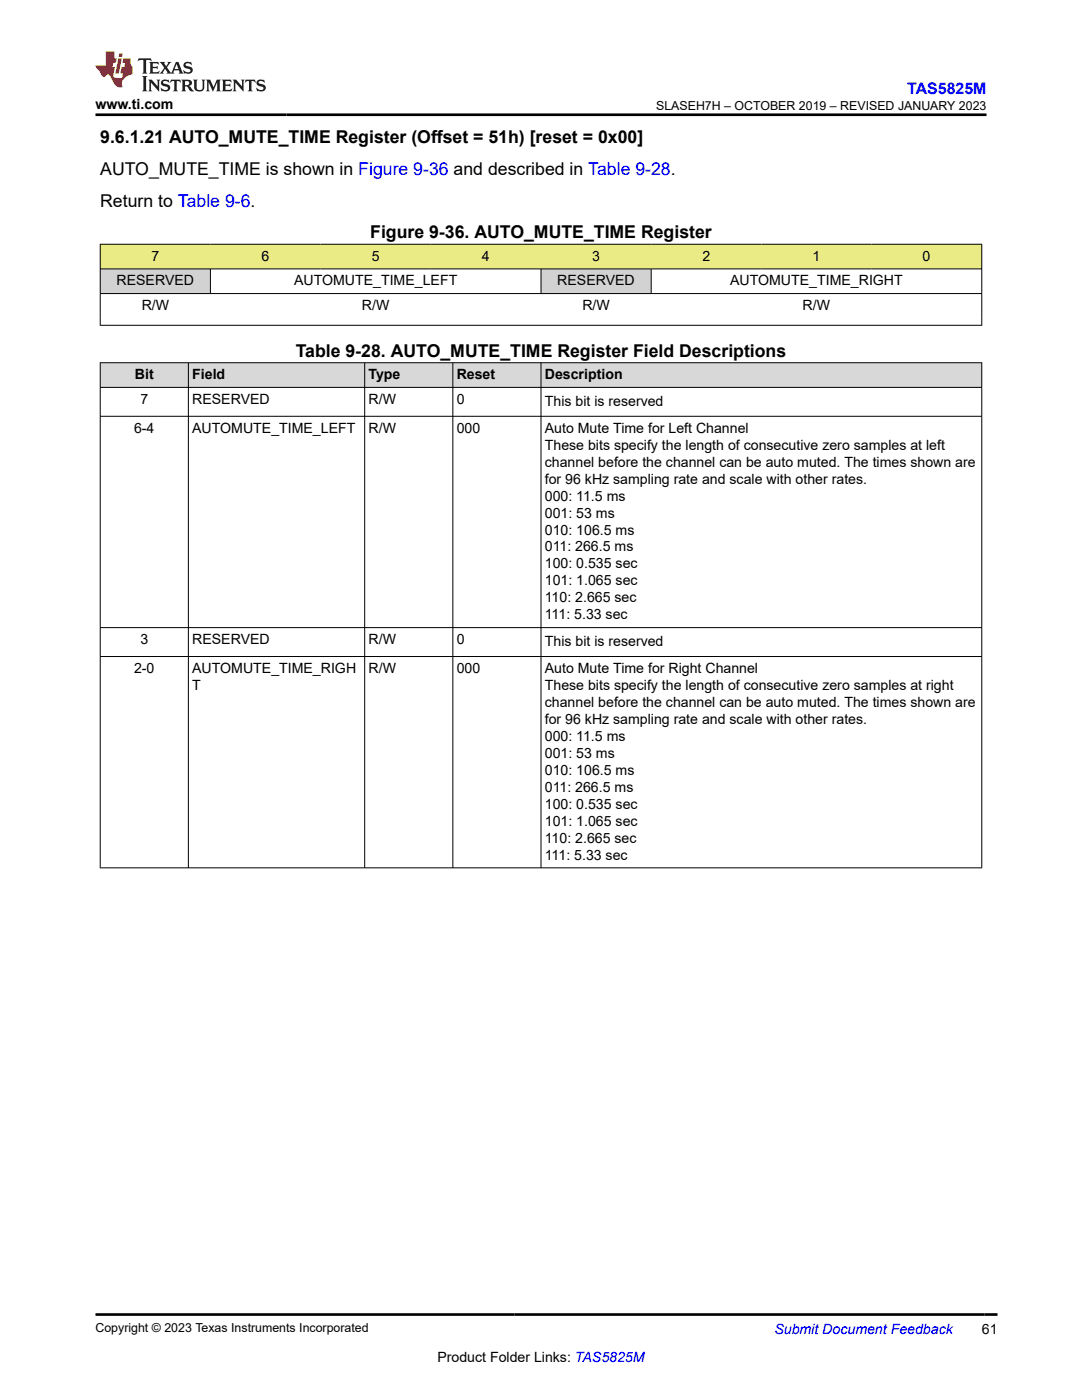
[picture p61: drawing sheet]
<svg xmlns="http://www.w3.org/2000/svg" width="216mm" height="279mm" viewBox="0 0 216 279" stroke-linecap="round" stroke-linejoin="round" font-family="sans-serif">
<defs><g id="words">
<g font-size="3.5">
<text x="20" y="28.5">9.6.1.21 AUTO_MUTE_TIME Register (Offset = 51h) [reset = 0x00]</text>
<text x="20" y="34.9">AUTO_MUTE_TIME is shown in Figure 9-36 and described in Table 9-28.</text>
<text x="20" y="41.2">Return to Table 9-6.</text>
<text x="73.9" y="47.6">Figure 9-36. AUTO_MUTE_TIME Register</text>
<text x="59" y="71.2">Table 9-28. AUTO_MUTE_TIME Register Field Descriptions</text>
</g>
<text font-size="3.2" fill="#00f" x="181" y="18.7">TAS5825M</text>
<g font-size="2.8">
<text x="19" y="21.8">www.ti.com</text>
<text x="30.2" y="52">7</text>
<text x="52.2" y="52">6</text>
<text x="74.2" y="52">5</text>
<text x="96.2" y="52">4</text>
<text x="118.2" y="52">3</text>
<text x="140.1" y="52">2</text>
<text x="162.1" y="52">1</text>
<text x="184.1" y="52">0</text>
<text x="23.3" y="56.9">RESERVED</text>
<text x="58.7" y="56.9">AUTOMUTE_TIME_LEFT</text>
<text x="111.2" y="56.9">RESERVED</text>
<text x="145.7" y="56.9">AUTOMUTE_TIME_RIGHT</text>
<text x="28.3" y="61.9">R/W</text>
<text x="72.2" y="61.9">R/W</text>
<text x="116.2" y="61.9">R/W</text>
<text x="160.1" y="61.9">R/W</text>
<text x="26.9" y="75.7">Bit</text>
<text x="38.4" y="75.7">Field</text>
<text x="73.5" y="75.7">Type</text>
<text x="91.1" y="75.7">Reset</text>
<text x="108.7" y="75.7">Description</text>
<text x="28" y="80.6">7</text>
<text x="38.4" y="80.6">RESERVED</text>
<text x="73.5" y="80.6">R/W</text>
<text x="91.1" y="80.6">0</text>
<text x="108.7" y="81">This bit is reserved</text>
<text x="26.8" y="86.4">6-4</text>
<text x="38.4" y="86.4">AUTOMUTE_TIME_LEFT</text>
<text x="73.5" y="86.4">R/W</text>
<text x="91.1" y="86.4">000</text>
<text x="108.7" y="86.4">Auto Mute Time for Left Channel</text>
<text x="108.7" y="89.7">These bits specify the length of consecutive zero samples at left</text>
<text x="108.7" y="93.1">channel before the channel can be auto muted. The times shown are</text>
<text x="108.7" y="96.5">for 96 kHz sampling rate and scale with other rates.</text>
<text x="108.7" y="99.9">000: 11.5 ms</text>
<text x="108.7" y="103.3">001: 53 ms</text>
<text x="108.7" y="106.7">010: 106.5 ms</text>
<text x="108.7" y="110.1">011: 266.5 ms</text>
<text x="108.7" y="113.4">100: 0.535 sec</text>
<text x="108.7" y="116.8">101: 1.065 sec</text>
<text x="108.7" y="120.2">110: 2.665 sec</text>
<text x="108.7" y="123.6">111: 5.33 sec</text>
<text x="28" y="128.5">3</text>
<text x="38.4" y="128.5">RESERVED</text>
<text x="73.5" y="128.5">R/W</text>
<text x="91.1" y="128.5">0</text>
<text x="108.7" y="129">This bit is reserved</text>
<text x="26.8" y="134.3">2-0</text>
<text x="38.4" y="134.3">AUTOMUTE_TIME_RIGH</text>
<text x="38.4" y="137.7">T</text>
<text x="73.5" y="134.3">R/W</text>
<text x="91.1" y="134.3">000</text>
<text x="108.7" y="134.3">Auto Mute Time for Right Channel</text>
<text x="108.7" y="137.7">These bits specify the length of consecutive zero samples at right</text>
<text x="108.7" y="141.1">channel before the channel can be auto muted. The times shown are</text>
<text x="108.7" y="144.5">for 96 kHz sampling rate and scale with other rates.</text>
<text x="108.7" y="147.8">000: 11.5 ms</text>
<text x="108.7" y="151.2">001: 53 ms</text>
<text x="108.7" y="154.6">010: 106.5 ms</text>
<text x="108.7" y="158">011: 266.5 ms</text>
<text x="108.7" y="161.4">100: 0.535 sec</text>
<text x="108.7" y="164.8">101: 1.065 sec</text>
<text x="108.7" y="168.2">110: 2.665 sec</text>
<text x="108.7" y="171.5">111: 5.33 sec</text>
<text x="195.9" y="266.1">61</text>
<text x="87.3" y="271.7">Product Folder Links: TAS5825M</text>
</g>
<text font-size="2.8" fill="#00f" x="154.5" y="266.2">Submit Document Feedback</text>
<g font-size="2.5">
<text x="130.9" y="21.9">SLASEH7H – OCTOBER 2019 – REVISED JANUARY 2023</text>
<text x="19" y="265.9">Copyright © 2023 Texas Instruments Incorporated</text>
</g>
</g></defs>
<g fill="#ebeb85">
<path d="M20 48.7h175.9v5h-175.9z" fill-rule="evenodd"/>
<path d="M20.1 48.8h21.9v4.8h-21.9z" fill-rule="evenodd"/>
<path d="M42 48.8h22v4.8h-22z" fill-rule="evenodd"/>
<path d="M64 48.8h22v4.8h-22z" fill-rule="evenodd"/>
<path d="M86 48.8h21.9v4.8h-21.9z" fill-rule="evenodd"/>
<path d="M108 48.8h21.9v4.8h-21.9z" fill-rule="evenodd"/>
<path d="M129.9 48.8h22v4.8h-22z" fill-rule="evenodd"/>
<path d="M151.9 48.8h22v4.8h-22z" fill-rule="evenodd"/>
<path d="M173.9 48.8h21.9v4.8h-21.9z" fill-rule="evenodd"/>
</g>
<g fill="#d2d2d2">
<path d="M20.1 53.7h21.8v4.8h-21.8z" fill-rule="evenodd"/>
<path d="M108 53.7h21.9v4.8h-21.9z" fill-rule="evenodd"/>
</g>
<path d="M19.9 48.7h176.1M19.9 53.7h176.1M19.9 58.6h176.1M20 48.7v16.3M42 53.7v4.9M107.9 53.7v4.9M129.9 53.7v4.9M195.9 48.7v16.3M19.9 64.9h176.1" fill="none" stroke="#000" stroke-width=".2"/>
<g fill="#d8d8d8">
<path d="M20 72.4h175.9v4.9h-175.9z" fill-rule="evenodd"/>
<path d="M20.1 72.5h17.4v4.7h-17.4z" fill-rule="evenodd"/>
<path d="M37.7 72.5h35v4.7h-35z" fill-rule="evenodd"/>
<path d="M72.8 72.5h17.5v4.7h-17.5z" fill-rule="evenodd"/>
<path d="M90.4 72.5h17.5v4.7h-17.5z" fill-rule="evenodd"/>
<path d="M108 72.5h87.8v4.7h-87.8z" fill-rule="evenodd"/>
</g>
<path d="M19.9 72.4h176.1M19.9 77.3h176.1M20 72.3v101M37.6 72.3v101M72.8 72.3v101M90.4 72.3v101M107.9 72.3v101M195.9 72.3v101M19.9 83.1h176.1M19.9 125.3h176.1M19.9 131h176.1M19.9 173.2h176.1" fill="none" stroke="#000" stroke-width=".2"/>
<path d="M27.7 11.6l-.2 .6 .5-.2h.6v.1v2.2l-.2 .4h1l-.2-.4v-2.2v-.1h.5l.5 .2-.1-.6zM29.8 12.4l.2 .3v1.6l-.2 .4h1.9l.1-.6a1.08 1.08 0 0 1-1.3 .2v-.7h.6l.4 .2v-.7l-.4 .2h-.6v-.5l.2-.2a1 1 0 0 1 1 .3l-.1-.5zM31.8 12.4l1 1.1-1 1.2h.9l-.2-.2 .4-.8 .5 .8-.2 .2h1.6l-.2-.2 .1-.5h1l.1 .5-.1 .2h.9l-.2-.4-.8-1.9h-.5l-1 2.1-.8-1.1 .9-1h-.8l.2 .2-.5 .6-.3-.6 .1-.2zM35.2 12.8l.4 1h-.8zM36.8 12.5a.65 .65 0 0 0-.2 .7 .65 .65 0 0 0 .6 .5l.7 .1 .1 .3a.79 .79 0 0 1-.7 .4 .79 .79 0 0 1-.7-.5l.1 .7 .2-.1a.93 .93 0 0 0 1.1 0 .93 .93 0 0 0 .4-.9 1.46 1.46 0 0 0-1.2-.6l-.1-.3a1.09 1.09 0 0 1 1.2 .2l-.2-.6-.1 .1-.6-.2zM28.4 15.2l.2 .4v2.2l-.2 .4h1l-.2-.4v-2.2l.2-.4zM29.6 15.9l.2 .4v1.5l-.2 .4h.8l-.3-.4v-1.3l1.7 1.8v-2l.2-.4h-.8l.2 .2 .1 1.1-1.2-1.3zM32.3 16a.65 .65 0 0 0-.2 .8 .65 .65 0 0 0 .7 .4l.6 .2 .1 .2a.79 .79 0 0 1-.7 .4 .79 .79 0 0 1-.7-.5l.1 .7 .2-.1a.93 .93 0 0 0 1.1 .1 .93 .93 0 0 0 .4-1 1.46 1.46 0 0 0-1.2-.5l-.1-.4a1.09 1.09 0 0 1 1.2 .2l-.2-.6-.1 .1-.6-.1zM34.1 15.9l-.1 .6a.63 .63 0 0 1 .7-.3l.1 1.6-.3 .4h1l-.2-.4v-1.6a.66 .66 0 0 1 .8 .3l-.1-.6zM36.2 15.9l.2 .4v1.5l-.2 .4h.9l-.2-.2v-.7h.5l.1 .2a.79 .79 0 0 0 1.2 .6l-1-.9a.61 .61 0 0 0 .6-.6 .61 .61 0 0 0-.5-.7zM36.9 16.2h.2a.47 .47 0 0 1 .5 .1 .47 .47 0 0 1 .1 .5l-.2 .1-.6 .1zM38.5 15.9l.2 .2a2.27 2.27 0 0 0 .4 2 1.04 1.04 0 0 0 1.7-.7v-1.3l.2-.2h-.8l.2 .4v1.1a.6 .6 0 0 1-.6 .6 .6 .6 0 0 1-.6-.6v-1.1l.3-.4zM41.1 15.9l.2 .4v1.5l-.2 .4h.7l-.2-.4v-1.4l.9 1.9 .8-1.9v1.4l-.2 .4h1l-.3-.4v-1.5l.3-.4h-.8l-.7 1.5-.7-1.5zM44.3 15.9l.2 .4v1.5l-.2 .4h1.9l.1-.6a1.09 1.09 0 0 1-1.3 .2v-.7h.6l.4 .2v-.6l-.4 .2h-.6v-.6l.2-.1a1.01 1.01 0 0 1 1 .3l-.1-.6zM46.4 15.9l.3 .4v1.5l-.3 .4h.8l-.2-.4v-1.3l1.6 1.8v-2l.2-.4h-.7l.2 .2v1.1l-1.2-1.3zM49 15.9l-.1 .6a.63 .63 0 0 1 .8-.3v1.6l-.3 .4h1l-.2-.4v-1.6a.66 .66 0 0 1 .8 .3l-.1-.6zM51.4 16a.65 .65 0 0 0-.2 .8 .65 .65 0 0 0 .6 .4l.6 .2 .2 .2a.79 .79 0 0 1-.8 .4 .79 .79 0 0 1-.6-.5l.1 .7 .2-.1a.93 .93 0 0 0 1 .1 .93 .93 0 0 0 .5-1 1.46 1.46 0 0 0-1.3-.5l-.1-.4a1.09 1.09 0 0 1 1.3 .2l-.2-.6-.2 .1-.5-.1z" fill="#231f20"/>
<path d="M21.1 10.3v2.7h-2.1l.1 .4 .9 1a.95 .95 0 0 0 .9 .9 .59 .59 0 0 1 .6-.4 .59 .59 0 0 1 .5 .3l.4 .8a1.59 1.59 0 0 0 2.1 1.4 1.61 1.61 0 0 1 1-2.3l1-.3-.1-1.5a1.59 1.59 0 0 1-.4-1.7h-1.4l-.2 .9h.5l-.1 .9h-.5l-.2 .9v.3l.4 .1-.2 .9h-.6a.73 .73 0 0 1-1.1-.7l.3-1.5h-.5l.2-.9h.5l.2-.9h-.5v-1.3zM23.6 11.6l-.6 3.1h.7l.6-3.1zM23.8 10.7l-.1 .6h.7l.1-.6z" fill="#ed1c24"/>
<path d="M19 22.9h177.8M19.1 262.3h179.9" fill="none" stroke="#000" stroke-width=".53"/>
<use href="#words"/>
</svg>
